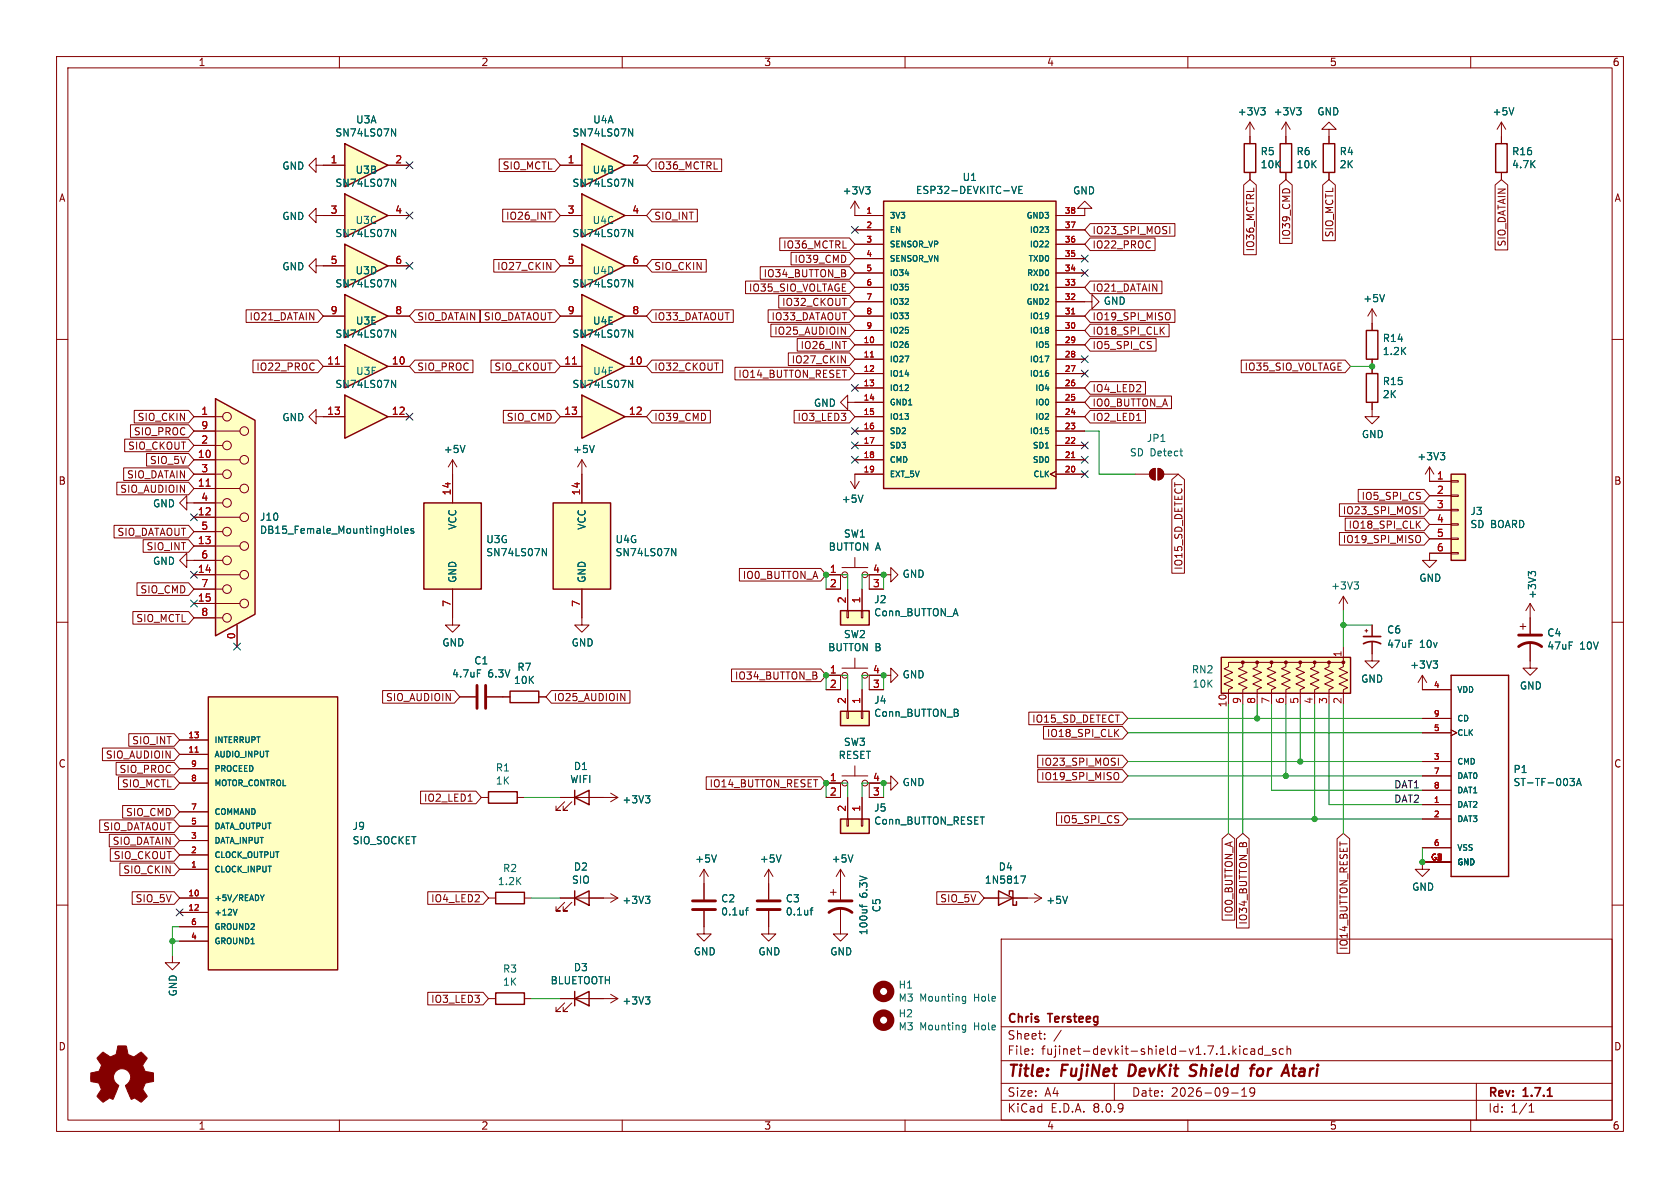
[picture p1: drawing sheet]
<svg xmlns="http://www.w3.org/2000/svg" width="297mm" height="210mm" viewBox="0 0 297 210" stroke-linecap="round" stroke-linejoin="round" font-family="sans-serif">
<defs><g id="words">
<g font-size="2.8" fill="#840000">
<text x="178" y="190.9">Title:</text>
<text x="187.7" y="190.9">FujiNet</text>
<text x="200.4" y="190.9">DevKit</text>
<text x="212" y="190.9">Shield</text>
<text x="223.6" y="190.9">for</text>
<text x="230.1" y="190.9">Atari</text>
</g>
<g font-size="2.1" fill="#840000">
<text x="178" y="184">Sheet:</text>
<text x="178" y="181.2">Chris</text>
<text x="185.5" y="181.2">Tersteeg</text>
<text x="178" y="186.7">File:</text>
<text x="184.1" y="186.7">fujinet-devkit-shield-v1.7.1.kicad_sch</text>
<text x="178" y="196.9">KiCad</text>
<text x="178" y="194.1">Size:</text>
<text x="184.7" y="194.1">A4</text>
<text x="185.7" y="196.9">E.D.A.</text>
<text x="193.3" y="196.9">8.0.9</text>
<text x="200" y="194.1">Date:</text>
<text x="207" y="194.1">2026-09-19</text>
<text x="263" y="194.3">Rev:</text>
<text x="263" y="196.9">Id:</text>
<text x="267.1" y="196.9">1/1</text>
<text x="269.4" y="194.3">1.7.1</text>
</g>
<g font-size="1.8" fill="#840000">
<text x="35" y="11.9">1</text>
<text x="85" y="11.9">2</text>
<text x="135" y="11.9">3</text>
<text x="185" y="11.9">4</text>
<text x="235" y="11.9">5</text>
<text x="285" y="11.9">6</text>
<text x="10.3" y="35.9">A</text>
<text x="88.8" y="30.2">SIO_MCTL</text>
<text x="115.6" y="30.2">IO36_MCTRL</text>
<text x="285.3" y="35.9">A</text>
<text x="89.4" y="39.1">IO26_INT</text>
<text x="115.6" y="39.1">SIO_INT</text>
<text x="193" y="41.6">IO23_SPI_MOSI</text>
<text x="87.8" y="47.9">IO27_CKIN</text>
<text x="115.6" y="47.9">SIO_CKIN</text>
<text x="138.3" y="44.1">IO36_MCTRL</text>
<text x="140.3" y="46.7">IO39_CMD</text>
<text x="193" y="44.1">IO22_PROC</text>
<text x="221.9" y="44.5" transform="rotate(-90 221.9 44.5)">IO36_MCTRL</text>
<text x="228.3" y="42.5" transform="rotate(-90 228.3 42.5)">IO39_CMD</text>
<text x="235.9" y="42.1" transform="rotate(-90 235.9 42.1)">SIO_MCTL</text>
<text x="266.4" y="43.7" transform="rotate(-90 266.4 43.7)">SIO_DATAIN</text>
<text x="132.3" y="51.8">IO35_SIO_VOLTAGE</text>
<text x="134.9" y="49.2">IO34_BUTTON_B</text>
<text x="193" y="51.8">IO21_DATAIN</text>
<text x="44" y="56.8">IO21_DATAIN</text>
<text x="73.7" y="56.8">SIO_DATAIN</text>
<text x="85.4" y="56.8">SIO_DATAOUT</text>
<text x="115.6" y="56.8">IO33_DATAOUT</text>
<text x="136.3" y="56.8">IO33_DATAOUT</text>
<text x="136.8" y="59.4">IO25_AUDIOIN</text>
<text x="138.2" y="54.3">IO32_CKOUT</text>
<text x="193" y="59.4">IO18_SPI_CLK</text>
<text x="193" y="56.8">IO19_SPI_MISO</text>
<text x="45.2" y="65.7">IO22_PROC</text>
<text x="73.7" y="65.7">SIO_PROC</text>
<text x="87.3" y="65.7">SIO_CKOUT</text>
<text x="115.6" y="65.7">IO32_CKOUT</text>
<text x="139.9" y="64.5">IO27_CKIN</text>
<text x="141.4" y="61.9">IO26_INT</text>
<text x="193" y="61.9">IO5_SPI_CS</text>
<text x="219.9" y="65.7">IO35_SIO_VOLTAGE</text>
<text x="130.4" y="67">IO14_BUTTON_RESET</text>
<text x="193" y="69.5">IO4_LED2</text>
<text x="23.6" y="77.2">SIO_PROC</text>
<text x="24.2" y="74.6">SIO_CKIN</text>
<text x="89.5" y="74.6">SIO_CMD</text>
<text x="115.6" y="74.6">IO39_CMD</text>
<text x="140.9" y="74.6">IO3_LED3</text>
<text x="193" y="72.1">IO0_BUTTON_A</text>
<text x="193" y="74.6">IO2_LED1</text>
<text x="22.5" y="79.7">SIO_CKOUT</text>
<text x="26.4" y="82.2">SIO_5V</text>
<text x="10.3" y="85.9">B</text>
<text x="21.1" y="87.3">SIO_AUDIOIN</text>
<text x="22.4" y="84.8">SIO_DATAIN</text>
<text x="240.6" y="88.6">IO5_SPI_CS</text>
<text x="285.3" y="85.9">B</text>
<text x="20.7" y="94.9">SIO_DATAOUT</text>
<text x="237.3" y="91.1">IO23_SPI_MOSI</text>
<text x="238.3" y="93.7">IO18_SPI_CLK</text>
<text x="25.8" y="97.5">SIO_INT</text>
<text x="209.2" y="100.8" transform="rotate(-90 209.2 100.8)">IO15_SD_DETECT</text>
<text x="237.3" y="96.2">IO19_SPI_MISO</text>
<text x="24.7" y="105.1">SIO_CMD</text>
<text x="131.2" y="102.6">IO0_BUTTON_A</text>
<text x="24" y="110.2">SIO_MCTL</text>
<text x="68.1" y="124.1">SIO_AUDIOIN</text>
<text x="97.8" y="124.1">IO25_AUDIOIN</text>
<text x="129.8" y="120.3">IO34_BUTTON_B</text>
<text x="23.3" y="131.8">SIO_INT</text>
<text x="182.4" y="128">IO15_SD_DETECT</text>
<text x="185" y="130.5">IO18_SPI_CLK</text>
<text x="10.3" y="135.9">C</text>
<text x="18.6" y="134.3">SIO_AUDIOIN</text>
<text x="21" y="136.8">SIO_PROC</text>
<text x="183.9" y="135.6">IO23_SPI_MOSI</text>
<text x="285.3" y="135.9">C</text>
<text x="21.4" y="139.4">SIO_MCTL</text>
<text x="74.8" y="141.9">IO2_LED1</text>
<text x="125.3" y="139.4">IO14_BUTTON_RESET</text>
<text x="183.9" y="138.1">IO19_SPI_MISO</text>
<text x="18.1" y="147">SIO_DATAOUT</text>
<text x="19.8" y="149.5">SIO_DATAIN</text>
<text x="22.2" y="144.5">SIO_CMD</text>
<text x="187.3" y="145.7">IO5_SPI_CS</text>
<text x="20" y="152.1">SIO_CKOUT</text>
<text x="21.7" y="154.6">SIO_CKIN</text>
<text x="23.9" y="159.7">SIO_5V</text>
<text x="76.1" y="159.7">IO4_LED2</text>
<text x="166.1" y="159.7">SIO_5V</text>
<text x="218.1" y="162.2" transform="rotate(-90 218.1 162.2)">IO0_BUTTON_A</text>
<text x="220.7" y="163.5" transform="rotate(-90 220.7 163.5)">IO34_BUTTON_B</text>
<text x="238.4" y="168" transform="rotate(-90 238.4 168)">IO14_BUTTON_RESET</text>
<text x="76.1" y="177.5">IO3_LED3</text>
<text x="10.3" y="185.9">D</text>
<text x="285.3" y="185.9">D</text>
<text x="35" y="199.9">1</text>
<text x="85" y="199.9">2</text>
<text x="135" y="199.9">3</text>
<text x="185" y="199.9">4</text>
<text x="235" y="199.9">5</text>
<text x="285" y="199.9">6</text>
</g>
<g font-size="1.8" fill="#006464">
<text x="62.9" y="22">U3A</text>
<text x="104.8" y="22">U4A</text>
<text x="218.7" y="20.6">+3V3</text>
<text x="225.1" y="20.6">+3V3</text>
<text x="232.8" y="20.6">GND</text>
<text x="263.8" y="20.6">+5V</text>
<text x="59.2" y="24.3">SN74LS07N</text>
<text x="101.1" y="24.3">SN74LS07N</text>
<text x="222.8" y="27.6">R5</text>
<text x="222.8" y="29.9">10K</text>
<text x="229.1" y="27.6">R6</text>
<text x="229.1" y="29.9">10K</text>
<text x="236.7" y="27.6">R4</text>
<text x="236.7" y="29.9">2K</text>
<text x="267.2" y="27.6">R16</text>
<text x="267.2" y="29.9">4.7K</text>
<text x="49.8" y="30.2">GND</text>
<text x="59.2" y="33.2">SN74LS07N</text>
<text x="62.8" y="30.9">U3B</text>
<text x="101.1" y="33.2">SN74LS07N</text>
<text x="104.7" y="30.9">U4B</text>
<text x="148.9" y="34.6">+3V3</text>
<text x="161.8" y="34.5">ESP32-DEVKITC-VE</text>
<text x="170.1" y="32.2">U1</text>
<text x="189.6" y="34.6">GND</text>
<text x="49.8" y="39.1">GND</text>
<text x="62.8" y="39.8">U3C</text>
<text x="104.7" y="39.8">U4C</text>
<text x="49.8" y="48">GND</text>
<text x="59.2" y="42.1">SN74LS07N</text>
<text x="101.1" y="42.1">SN74LS07N</text>
<text x="59.2" y="51">SN74LS07N</text>
<text x="62.8" y="48.7">U3D</text>
<text x="101.1" y="51">SN74LS07N</text>
<text x="104.7" y="48.7">U4D</text>
<text x="240.9" y="53.6">+5V</text>
<text x="59.2" y="59.9">SN74LS07N</text>
<text x="62.8" y="57.6">U3E</text>
<text x="101.1" y="59.9">SN74LS07N</text>
<text x="104.7" y="57.6">U4E</text>
<text x="195" y="54.1">GND</text>
<text x="244.4" y="60.7">R14</text>
<text x="244.4" y="63">1.2K</text>
<text x="59.2" y="68.8">SN74LS07N</text>
<text x="62.9" y="66.5">U3F</text>
<text x="101.1" y="68.8">SN74LS07N</text>
<text x="104.8" y="66.5">U4F</text>
<text x="244.4" y="70.6">2K</text>
<text x="244.4" y="68.3">R15</text>
<text x="49.8" y="74.7">GND</text>
<text x="143.8" y="72.1">GND</text>
<text x="240.7" y="77.6">GND</text>
<text x="78.4" y="80.3">+5V</text>
<text x="101.2" y="80.3">+5V</text>
<text x="199.7" y="80.9">SD Detect</text>
<text x="202.6" y="78.3">JP1</text>
<text x="250.5" y="81.6">+3V3</text>
<text x="27" y="89.9">GND</text>
<text x="148.7" y="89.1">+5V</text>
<text x="45.9" y="92.3">J10</text>
<text x="45.9" y="94.6">DB15_Female_MountingHoles</text>
<text x="80.9" y="93.7" transform="rotate(-90 80.9 93.7)">VCC</text>
<text x="103.7" y="93.7" transform="rotate(-90 103.7 93.7)">VCC</text>
<text x="149.1" y="95.2">SW1</text>
<text x="259.9" y="91.2">J3</text>
<text x="259.9" y="93.5">SD BOARD</text>
<text x="27" y="100.1">GND</text>
<text x="85.9" y="98.5">SN74LS07N</text>
<text x="85.9" y="96.2">U3G</text>
<text x="108.7" y="98.5">SN74LS07N</text>
<text x="108.7" y="96.2">U4G</text>
<text x="146.4" y="97.5">BUTTON A</text>
<text x="80.9" y="103.1" transform="rotate(-90 80.9 103.1)">GND</text>
<text x="103.7" y="103.1" transform="rotate(-90 103.7 103.1)">GND</text>
<text x="154.4" y="106.8">J2</text>
<text x="159.5" y="102.3">GND</text>
<text x="235.2" y="104.4">+3V3</text>
<text x="250.8" y="103">GND</text>
<text x="271.8" y="106" transform="rotate(-90 271.8 106)">+3V3</text>
<text x="149.1" y="113">SW2</text>
<text x="154.4" y="109.1">Conn_BUTTON_A</text>
<text x="245.1" y="112.2">C6</text>
<text x="273.4" y="112.7">C4</text>
<text x="78.1" y="114.5">GND</text>
<text x="79.8" y="120">4.7uF</text>
<text x="83.7" y="117.7">C1</text>
<text x="86.2" y="120">6.3V</text>
<text x="91.4" y="118.8">R7</text>
<text x="101" y="114.5">GND</text>
<text x="146.3" y="115.3">BUTTON B</text>
<text x="210.6" y="119.2">RN2</text>
<text x="245.1" y="114.7">47uF</text>
<text x="249.2" y="118.4">+3V3</text>
<text x="250.9" y="114.7">10v</text>
<text x="273.4" y="115">47uF</text>
<text x="279.3" y="115">10V</text>
<text x="90.8" y="121.1">10K</text>
<text x="154.4" y="124.6">J4</text>
<text x="159.5" y="120.1">GND</text>
<text x="210.7" y="121.8">10K</text>
<text x="240.5" y="120.9">GND</text>
<text x="268.6" y="122.1">GND</text>
<text x="154.4" y="126.9">Conn_BUTTON_B</text>
<text x="87.6" y="136.6">R1</text>
<text x="101.4" y="136.3">D1</text>
<text x="148.2" y="134.4">RESET</text>
<text x="149.1" y="132.1">SW3</text>
<text x="267.5" y="136.9">P1</text>
<text x="87.6" y="138.9">1K</text>
<text x="100.7" y="138.6">WIFI</text>
<text x="109.9" y="142.2">+3V3</text>
<text x="154.4" y="143.7">J5</text>
<text x="159.5" y="139.2">GND</text>
<text x="267.5" y="139.2">ST-TF-003A</text>
<text x="62.2" y="146.9">J9</text>
<text x="62.2" y="149.5">SIO_SOCKET</text>
<text x="154.4" y="146">Conn_BUTTON_RESET</text>
<text x="88.8" y="154.4">R2</text>
<text x="101.4" y="154.1">D2</text>
<text x="122.8" y="152.7">+5V</text>
<text x="134.2" y="152.7">+5V</text>
<text x="146.9" y="152.7">+5V</text>
<text x="176.5" y="154.1">D4</text>
<text x="87.9" y="156.7">1.2K</text>
<text x="101" y="156.4">SIO</text>
<text x="109.9" y="160">+3V3</text>
<text x="127.4" y="159.7">C2</text>
<text x="138.8" y="159.7">C3</text>
<text x="153.5" y="158.7" transform="rotate(-90 153.5 158.7)">6.3V</text>
<text x="155.9" y="161.4" transform="rotate(-90 155.9 161.4)">C5</text>
<text x="174" y="156.4">1N5817</text>
<text x="184.9" y="160">+5V</text>
<text x="249.6" y="157.7">GND</text>
<text x="127.4" y="162">0.1uf</text>
<text x="138.8" y="162">0.1uf</text>
<text x="153.5" y="165.4" transform="rotate(-90 153.5 165.4)">100uf</text>
<text x="88.8" y="172.1">R3</text>
<text x="101.4" y="171.9">D3</text>
<text x="122.6" y="169.1">GND</text>
<text x="134" y="169.1">GND</text>
<text x="146.7" y="169.1">GND</text>
<text x="31.5" y="176.2" transform="rotate(-90 31.5 176.2)">GND</text>
<text x="88.8" y="174.4">1K</text>
<text x="97.2" y="174.2">BLUETOOTH</text>
<text x="109.9" y="177.8">+3V3</text>
<text x="158.8" y="177.3">M3</text>
<text x="158.8" y="175">H1</text>
<text x="162.6" y="177.3">Mounting</text>
<text x="172.3" y="177.3">Hole</text>
<text x="158.8" y="182.3">M3</text>
<text x="158.8" y="180">H2</text>
<text x="162.6" y="182.3">Mounting</text>
<text x="172.3" y="182.3">Hole</text>
</g>
<g font-size="1.8" fill="#a90000">
<text x="58.3" y="29">1</text>
<text x="69.8" y="29">2</text>
<text x="100.3" y="29">1</text>
<text x="111.7" y="29">2</text>
<text x="58.3" y="37.8">3</text>
<text x="69.8" y="37.8">4</text>
<text x="100.3" y="37.8">3</text>
<text x="111.7" y="37.8">4</text>
<text x="58.3" y="46.7">5</text>
<text x="69.8" y="46.7">6</text>
<text x="100.3" y="46.7">5</text>
<text x="111.7" y="46.7">6</text>
<text x="58.3" y="55.6">9</text>
<text x="69.8" y="55.6">8</text>
<text x="100.3" y="55.6">9</text>
<text x="111.7" y="55.6">8</text>
<text x="57.7" y="64.5">11</text>
<text x="69.2" y="64.5">10</text>
<text x="99.7" y="64.5">11</text>
<text x="111.1" y="64.5">10</text>
<text x="35.5" y="73.4">1</text>
<text x="35.5" y="75.9">9</text>
<text x="57.7" y="73.4">13</text>
<text x="69.2" y="73.4">12</text>
<text x="99.7" y="73.4">13</text>
<text x="111.1" y="73.4">12</text>
<text x="34.9" y="81">10</text>
<text x="35.5" y="78.5">2</text>
<text x="35.5" y="83.6">3</text>
<text x="34.9" y="86.1">11</text>
<text x="35.5" y="88.6">4</text>
<text x="79.8" y="87.7" transform="rotate(-90 79.8 87.7)">14</text>
<text x="102.6" y="87.7" transform="rotate(-90 102.6 87.7)">14</text>
<text x="253.9" y="84.8">1</text>
<text x="253.9" y="87.4">2</text>
<text x="253.9" y="89.9">3</text>
<text x="34.9" y="91.2">12</text>
<text x="35.5" y="93.7">5</text>
<text x="253.9" y="92.5">4</text>
<text x="253.9" y="95">5</text>
<text x="34.9" y="96.3">13</text>
<text x="34.9" y="101.3">14</text>
<text x="35.5" y="98.8">6</text>
<text x="146.6" y="101.3">1</text>
<text x="154.2" y="101.3">4</text>
<text x="253.9" y="97.5">6</text>
<text x="34.9" y="106.4">15</text>
<text x="35.5" y="103.9">7</text>
<text x="79.8" y="107.4" transform="rotate(-90 79.8 107.4)">7</text>
<text x="102.6" y="107.4" transform="rotate(-90 102.6 107.4)">7</text>
<text x="146.6" y="103.9">2</text>
<text x="149.6" y="106.8" transform="rotate(-90 149.6 106.8)">2</text>
<text x="152.1" y="106.8" transform="rotate(-90 152.1 106.8)">1</text>
<text x="154.2" y="103.9">3</text>
<text x="35.5" y="109">8</text>
<text x="41.7" y="113.1" transform="rotate(-90 41.7 113.1)">0</text>
<text x="146.6" y="119.1">1</text>
<text x="154.2" y="119.1">4</text>
<text x="237.2" y="116.3" transform="rotate(-90 237.2 116.3)">1</text>
<text x="146.6" y="121.7">2</text>
<text x="149.6" y="124.5" transform="rotate(-90 149.6 124.5)">2</text>
<text x="152.1" y="124.5" transform="rotate(-90 152.1 124.5)">1</text>
<text x="154.2" y="121.7">3</text>
<text x="216.9" y="125.1" transform="rotate(-90 216.9 125.1)">10</text>
<text x="219.5" y="124.5" transform="rotate(-90 219.5 124.5)">9</text>
<text x="222" y="124.5" transform="rotate(-90 222 124.5)">8</text>
<text x="224.5" y="124.5" transform="rotate(-90 224.5 124.5)">7</text>
<text x="227.1" y="124.5" transform="rotate(-90 227.1 124.5)">6</text>
<text x="229.6" y="124.5" transform="rotate(-90 229.6 124.5)">5</text>
<text x="232.2" y="124.5" transform="rotate(-90 232.2 124.5)">4</text>
<text x="234.7" y="124.5" transform="rotate(-90 234.7 124.5)">3</text>
<text x="237.2" y="124.5" transform="rotate(-90 237.2 124.5)">2</text>
<text x="146.6" y="138.2">1</text>
<text x="146.6" y="140.7">2</text>
<text x="149.6" y="143.6" transform="rotate(-90 149.6 143.6)">2</text>
<text x="152.1" y="143.6" transform="rotate(-90 152.1 143.6)">1</text>
<text x="154.2" y="140.7">3</text>
<text x="154.2" y="138.2">4</text>
</g>
<g font-size="1.8" fill="#0f0f0f">
<text x="246.4" y="142">DAT2</text>
<text x="246.4" y="139.4">DAT1</text>
</g>
<g font-size="1.4" fill="#a90000">
<text x="153.1" y="37.8">1</text>
<text x="153.1" y="40.4">2</text>
<text x="188.1" y="40.4">37</text>
<text x="188.1" y="37.8">38</text>
<text x="153.1" y="42.9">3</text>
<text x="153.1" y="45.5">4</text>
<text x="188.1" y="45.5">35</text>
<text x="188.1" y="42.9">36</text>
<text x="153.1" y="48">5</text>
<text x="153.1" y="50.5">6</text>
<text x="153.1" y="53.1">7</text>
<text x="188.1" y="53.1">32</text>
<text x="188.1" y="50.5">33</text>
<text x="188.1" y="48">34</text>
<text x="153.1" y="55.6">8</text>
<text x="153.1" y="58.2">9</text>
<text x="188.1" y="58.2">30</text>
<text x="188.1" y="55.6">31</text>
<text x="152.6" y="60.7">10</text>
<text x="152.6" y="63.2">11</text>
<text x="152.6" y="65.8">12</text>
<text x="188.1" y="65.8">27</text>
<text x="188.1" y="63.2">28</text>
<text x="188.1" y="60.7">29</text>
<text x="152.6" y="68.3">13</text>
<text x="152.6" y="70.9">14</text>
<text x="188.1" y="70.9">25</text>
<text x="188.1" y="68.3">26</text>
<text x="152.6" y="73.4">15</text>
<text x="152.6" y="75.9">16</text>
<text x="188.1" y="75.9">23</text>
<text x="188.1" y="73.4">24</text>
<text x="152.6" y="78.5">17</text>
<text x="152.6" y="81">18</text>
<text x="152.6" y="83.6">19</text>
<text x="188.1" y="83.6">20</text>
<text x="188.1" y="81">21</text>
<text x="188.1" y="78.5">22</text>
<text x="253.4" y="121.7">4</text>
<text x="33.2" y="130.6">13</text>
<text x="253.4" y="129.3">5</text>
<text x="253.4" y="126.7">9</text>
<text x="33.2" y="133.1">11</text>
<text x="33.7" y="135.6">9</text>
<text x="253.4" y="134.4">3</text>
<text x="253.4" y="136.9">7</text>
<text x="33.7" y="143.3">7</text>
<text x="33.7" y="138.2">8</text>
<text x="253.4" y="142">1</text>
<text x="253.4" y="139.4">8</text>
<text x="33.7" y="148.3">3</text>
<text x="33.7" y="145.8">5</text>
<text x="253.4" y="144.5">2</text>
<text x="253.4" y="149.6">6</text>
<text x="33.7" y="153.4">1</text>
<text x="33.7" y="150.9">2</text>
<text x="252.9" y="152.1">G1</text>
<text x="254" y="152.1">2</text>
<text x="33.2" y="158.5">10</text>
<text x="33.2" y="161">12</text>
<text x="33.7" y="166.1">4</text>
<text x="33.7" y="163.6">6</text>
</g>
<g font-size="1.4" fill="#006464">
<text x="157.2" y="38.8">3V3</text>
<text x="157.2" y="41.4">EN</text>
<text x="181.4" y="38.8">GND3</text>
<text x="181.9" y="41.4">IO23</text>
<text x="157.2" y="43.9">SENSOR_VP</text>
<text x="157.2" y="46.5">SENSOR_VN</text>
<text x="181.7" y="46.5">TXD0</text>
<text x="181.9" y="43.9">IO22</text>
<text x="157.2" y="49">IO34</text>
<text x="157.2" y="51.5">IO35</text>
<text x="181.5" y="49">RXD0</text>
<text x="181.9" y="51.5">IO21</text>
<text x="157.2" y="54.1">IO32</text>
<text x="157.2" y="56.6">IO33</text>
<text x="157.2" y="59.2">IO25</text>
<text x="181.4" y="54.1">GND2</text>
<text x="181.9" y="59.2">IO18</text>
<text x="181.9" y="56.6">IO19</text>
<text x="157.2" y="61.7">IO26</text>
<text x="157.2" y="64.2">IO27</text>
<text x="181.9" y="64.2">IO17</text>
<text x="182.9" y="61.7">IO5</text>
<text x="157.2" y="66.8">IO14</text>
<text x="157.2" y="69.3">IO12</text>
<text x="157.2" y="71.9">GND1</text>
<text x="181.9" y="66.8">IO16</text>
<text x="182.9" y="71.9">IO0</text>
<text x="182.9" y="69.3">IO4</text>
<text x="157.2" y="74.4">IO13</text>
<text x="157.2" y="76.9">SD2</text>
<text x="181.9" y="76.9">IO15</text>
<text x="182.9" y="74.4">IO2</text>
<text x="157.2" y="79.5">SD3</text>
<text x="157.2" y="82">CMD</text>
<text x="182.5" y="82">SD0</text>
<text x="182.5" y="79.5">SD1</text>
<text x="157.2" y="84.6">EXT_5V</text>
<text x="182.6" y="84.6">CLK</text>
<text x="257.6" y="122.7">VDD</text>
<text x="37.8" y="131.5">INTERRUPT</text>
<text x="257.6" y="130.3">CLK</text>
<text x="257.6" y="127.7">CD</text>
<text x="37.8" y="134.1">AUDIO_INPUT</text>
<text x="37.8" y="136.6">PROCEED</text>
<text x="257.6" y="135.4">CMD</text>
<text x="257.6" y="137.9">DAT0</text>
<text x="37.8" y="139.2">MOTOR_CONTROL</text>
<text x="257.6" y="143">DAT2</text>
<text x="257.6" y="140.4">DAT1</text>
<text x="37.8" y="149.3">DATA_INPUT</text>
<text x="37.8" y="146.8">DATA_OUTPUT</text>
<text x="37.8" y="144.2">COMMAND</text>
<text x="257.6" y="145.5">DAT3</text>
<text x="37.8" y="154.4">CLOCK_INPUT</text>
<text x="37.8" y="151.9">CLOCK_OUTPUT</text>
<text x="257.6" y="150.6">VSS</text>
<text x="257.6" y="153.1">GND</text>
<text x="37.8" y="159.5">+5V/READY</text>
<text x="37.8" y="167.1">GROUND1</text>
<text x="37.8" y="164.6">GROUND2</text>
<text x="37.8" y="162">+12V</text>
</g>
</g></defs>
<g fill="none" stroke="#840000" stroke-width=".18">
<path d="M10 10h277v190h-277zM12 12h273v186h-273zM60 10v2M110 10v2M160 10v2M210 10v2M260 10v2M10 60h2M285 60h2M10 110h2M285 110h2M10 160h2"/>
<path d="M177 166h108v32h-108zM285 160h2M60 198v2M110 198v2M160 198v2M177 194.5h108M177 191.5h108M177 187.5h108M177 181.5h108M182.5 186.3v.1M182.5 185.5v.1M184.7 183.6v.1"/>
<path d="M184.7 182.8v.1M187.6 182.1l-1.3 2M197 191.5v3M210 198v2M217.7 193.2h1.2M219.2 184.9v.1M219.2 185.4v1M219.5 193.8h.9M219.5 192.7l.5-.4v1.5M220.5 185.5l-.4-.1-.3 .3v.4l.2 .2h.5M221.2 185.5h.5l.1 .9M221.8 185.8h-.5a.29 .29 0 0 0-.2 .3 .29 .29 0 0 0 .2 .3l.5-.1"/>
<path d="M221.8 192.9l-.3 .3h-.3l-.2-.3 .1-.5 .4-.1 .2 .1a.99 .99 0 0 1-.3 1.4h-.3M223.2 185.5l-.5-.1-.2 .3v.4l.1 .2h.6M223.2 184.9v1.5M223.5 186.5h1.2M225.5 185.5l-.3-.1-.2 .2v.2l.5 .2v.3h-.5M226.9 185.5l-.4-.1-.3 .3v.4l.1 .2h.6M227.5 185.5l.2-.1 .4 .1 .1 .9M227.5 184.9v1.5M260 198v2M261 191.5v6.5M270.3 196.6h.9M270.3 195.5l.4-.4v1.5"/>
</g>
<path d="M273.6 193.8h.8" fill="none" stroke="#840000" stroke-width=".3"/>
<path d="M199.7 188.2l-.2 2h.5M211.3 190a.85 .85 0 0 1-1 .1M211.4 188.2l-.7 .1a.46 .46 0 0 0-.3 .5 .46 .46 0 0 0 .4 .4l.5 .2M221 188.9h.8M221.8 188.2l-.4 .1M223 188.9a.62 .62 0 0 0-.7 .4v.7a.52 .52 0 0 0 .7 .1M228.4 188.9h.8M228.8 188.2l-.2 1.7v.2l.4 .1" fill="none" stroke="#840000" stroke-width=".4"/>
<path d="M61 69.9l7.6 3.8-7.6 3.8z" fill="#ffffc2"/>
<path d="M61 69.9l7.6 3.8-7.6 3.8z" fill="none" stroke="#840000" stroke-width=".25"/>
<path d="M57.1 73.7h3.9M68.6 73.7h3.8" fill="none" stroke="#840000" stroke-width=".18"/>
<path d="M69.2 67.2l.7 1.3v-1.3" fill="none" stroke="#006464" stroke-width=".18"/>
<path d="M61 43.2l7.6 3.8-7.6 3.8z" fill="#ffffc2"/>
<path d="M61 43.2l7.6 3.8-7.6 3.8z" fill="none" stroke="#840000" stroke-width=".25"/>
<path d="M55.9 47v-1.3l-1.3 1.3 1.3 1.3v-1.3h5.1M68.6 47h3.8" fill="none" stroke="#840000" stroke-width=".18"/>
<path d="M69.2 40.6l.7 1.2v-1.2" fill="none" stroke="#006464" stroke-width=".18"/>
<path d="M61 25.4l7.6 3.8-7.6 3.8z" fill="#ffffc2"/>
<path d="M61 25.4l7.6 3.8-7.6 3.8z" fill="none" stroke="#840000" stroke-width=".25"/>
<path d="M57.1 29.2h3.9M68.6 29.2h3.8" fill="none" stroke="#840000" stroke-width=".18"/>
<path d="M69.2 22.8l.7 1.2v-1.2" fill="none" stroke="#006464" stroke-width=".18"/>
<path d="M61 34.3l7.6 3.8-7.6 3.8z" fill="#ffffc2"/>
<path d="M61 34.3l7.6 3.8-7.6 3.8z" fill="none" stroke="#840000" stroke-width=".25"/>
<path d="M55.9 29.2v-1.3l-1.3 1.3 1.3 1.3v-1.3h1.2M55.9 38.1v-1.3l-1.3 1.3 1.3 1.3v-1.3h5.1M68.6 38.1h3.8M156.2 101.6h1.3v-1.3l1.2 1.3-1.2 1.3v-1.3M156.2 119.4h1.3v-1.3l1.2 1.3-1.2 1.3v-1.3M124.5 153.7l-.8 1.2M124.5 153.7v5.3M124.5 153.7l.7 1.2M135.9 156.2v2.8M124.5 161v4.1h1.2l-1.2 1.3-1.3-1.3h1.3M135.9 161v4.1h1.3l-1.3 1.3-1.3-1.3h1.3" fill="none" stroke="#840000" stroke-width=".18"/>
<path d="M69.2 31.7l.7 1.2v-1.2M126.7 151.1l-.5 1.3M131.8 160.9h.5M132.3 160.5l-.3 .2v1M143.2 160.9h.5M143.7 160.5l-.3 .2v1" fill="none" stroke="#006464" stroke-width=".18"/>
<path d="M122.4 159.3h4.1M133.9 159.3h4M122.4 160.8h4.1M133.9 160.8h4" fill="none" stroke="#840000" stroke-width=".51"/>
<path d="M148.6 108h5.1v2.5h-5.1z" fill="#ffffc2"/>
<path d="M149.7 108h.3v1.2h-.3zM149.9 104.1v3.9M152.3 108h.2v1.2h-.2zM152.4 104.1v3.9" fill="none" stroke="#840000" stroke-width=".18"/>
<path d="M148.6 108h5.1v2.5h-5.1z" fill="none" stroke="#840000" stroke-width=".25"/>
<path d="M102.9 52.1l7.6 3.8-7.6 3.8z" fill="#ffffc2"/>
<path d="M102.9 52.1l7.6 3.8-7.6 3.8z" fill="none" stroke="#840000" stroke-width=".25"/>
<path d="M99.1 55.9h3.8M110.5 55.9h3.8M33 88.9v-1.3l-1.3 1.3 1.3 1.3v-1.3h1.3M80 81.3l-.8 1.3M80 81.3v2.5M80 81.3l.8 1.3" fill="none" stroke="#840000" stroke-width=".18"/>
<path d="M111.1 49.4l.8 1.3v-1.3M82.2 78.7l-.4 1.3" fill="none" stroke="#006464" stroke-width=".18"/>
<path d="M61 52.1l7.6 3.8-7.6 3.8z" fill="#ffffc2"/>
<path d="M61 52.1l7.6 3.8-7.6 3.8z" fill="none" stroke="#840000" stroke-width=".25"/>
<g fill="none" stroke="#840000" stroke-width=".18">
<path d="M57.1 55.9h3.9M68.6 55.9h3.8M102.9 81.3l-.8 1.3M102.9 81.3v2.5M102.9 81.3l.7 1.3M146 119.4h2.6M148.8 119.4h-.2v2.5h-2.6M148.8 118.1h4.6M151.1 116.3v1.8M153.4 119.4h.3v2.5h2.5M153.7 119.4h2.5"/>
<circle cx="149.4" cy="119.4" r=".51"/>
<circle cx="152.9" cy="119.4" r=".51"/>
</g>
<path d="M69.2 49.4l.7 1.3v-1.3M105.1 78.7l-.5 1.3" fill="none" stroke="#006464" stroke-width=".18"/>
<path d="M61 61l7.6 3.8-7.6 3.8z" fill="#ffffc2"/>
<path d="M61 61l7.6 3.8-7.6 3.8z" fill="none" stroke="#840000" stroke-width=".25"/>
<path d="M57.1 64.8h3.9M68.6 64.8h3.8M135.9 153.7l-.8 1.2M135.9 153.7v2.5M135.9 153.7l.8 1.2" fill="none" stroke="#840000" stroke-width=".18"/>
<path d="M59.3 64.4h.7" fill="none" stroke="#a90000" stroke-width=".18"/>
<path d="M69.2 58.3l.7 1.3v-1.3M138.1 151.1l-.4 1.3" fill="none" stroke="#006464" stroke-width=".18"/>
<path d="M102.9 69.9l7.6 3.8-7.6 3.8z" fill="#ffffc2"/>
<path d="M102.9 69.9l7.6 3.8-7.6 3.8z" fill="none" stroke="#840000" stroke-width=".25"/>
<g fill="none" stroke="#840000" stroke-width=".18">
<path d="M55.9 73.7v-1.3l-1.3 1.3 1.3 1.2v-1.2h1.2M99.1 73.7h3.8M110.5 73.7h3.8M146 138.4h2.6M148.8 138.4h-.2v2.6h-2.6M148.8 137.2h4.6M151.1 135.4v1.8M153.4 138.4h.3v2.6h2.5M153.7 138.4h2.5"/>
<circle cx="149.4" cy="138.4" r=".51"/>
<circle cx="152.9" cy="138.4" r=".51"/>
</g>
<path d="M111.1 67.2l.8 1.3v-1.3" fill="none" stroke="#006464" stroke-width=".18"/>
<path d="M148.6 125.7h5.1v2.6h-5.1z" fill="#ffffc2"/>
<path d="M149.7 125.7h.3v1.3h-.3zM149.9 121.9v3.8M152.3 125.7h.2v1.3h-.2zM152.4 121.9v3.8" fill="none" stroke="#840000" stroke-width=".18"/>
<path d="M148.6 125.7h5.1v2.6h-5.1z" fill="none" stroke="#840000" stroke-width=".25"/>
<path d="M38.1 70.5l7 3.8v34.3l-7 3.8z" fill="#ffffc2"/>
<g fill="none" stroke="#840000" stroke-width=".18">
<path d="M34.3 78.7h5.1M34.3 76.2h8.1M34.3 73.7h5.1M33 99.1v-1.3l-1.3 1.3 1.3 1.2v-1.2h6.4M34.3 96.5h8.1M34.3 94h5.1M34.3 91.4h8.1M34.3 88.9h5.1M34.3 86.4h8.1M34.3 83.8h5.1M34.3 81.3h8.1M34.3 109.2h5.1"/>
<path d="M34.3 106.7h8.1M34.3 104.1h5.1M34.3 101.6h8.1M41.9 110.5v3.8"/>
<circle cx="40.1" cy="73.7" r=".76"/>
<circle cx="40.1" cy="78.7" r=".76"/>
<circle cx="43.2" cy="76.2" r=".76"/>
<circle cx="40.1" cy="88.9" r=".76"/>
<circle cx="40.1" cy="83.8" r=".76"/>
<circle cx="40.1" cy="99.1" r=".76"/>
<circle cx="40.1" cy="94" r=".76"/>
<circle cx="43.2" cy="96.5" r=".76"/>
<circle cx="43.2" cy="86.4" r=".76"/>
<circle cx="43.2" cy="81.3" r=".76"/>
<circle cx="43.2" cy="91.4" r=".76"/>
<circle cx="40.1" cy="109.2" r=".76"/>
<circle cx="40.1" cy="104.1" r=".76"/>
<circle cx="43.2" cy="101.6" r=".76"/>
<circle cx="43.2" cy="106.7" r=".76"/>
</g>
<path d="M38.1 70.5l7 3.8v34.3l-7 3.8z" fill="none" stroke="#840000" stroke-width=".25"/>
<path d="M36.4 85.9h.8" fill="none" stroke="#a90000" stroke-width=".18"/>
<path d="M70.9 93v1.1l.2 .2M71.5 93.9l.6-.2v-.2l-.4-.1-.2 .2 .1 .6h.5M73.1 93.5l-.3-.1-.2 .2 .1 .2 .4 .1v.3h-.5" fill="none" stroke="#006464" stroke-width=".18"/>
<path d="M102.9 25.4l7.6 3.8-7.6 3.8z" fill="#ffffc2"/>
<path d="M102.9 25.4l7.6 3.8-7.6 3.8z" fill="none" stroke="#840000" stroke-width=".25"/>
<path d="M99.1 29.2h3.8M110.5 29.2h3.8" fill="none" stroke="#840000" stroke-width=".18"/>
<path d="M111.1 22.8l.8 1.2v-1.2" fill="none" stroke="#006464" stroke-width=".18"/>
<path d="M102.9 61l7.6 3.8-7.6 3.8z" fill="#ffffc2"/>
<path d="M102.9 61l7.6 3.8-7.6 3.8z" fill="none" stroke="#840000" stroke-width=".25"/>
<path d="M99.1 64.8h3.8M110.5 64.8h3.8M268.7 110.7h1M269.2 110.2v1.1M270.5 109.2v2.8M270.5 113.5v3.3" fill="none" stroke="#840000" stroke-width=".18"/>
<path d="M101.2 64.4h.7" fill="none" stroke="#a90000" stroke-width=".18"/>
<path d="M111.1 58.3l.8 1.3v-1.3" fill="none" stroke="#006464" stroke-width=".18"/>
<path d="M268.5 114.3a3.3 3.3 0 0 1 4 0M268.5 112.3h4" fill="none" stroke="#840000" stroke-width=".51"/>
<path d="M102.9 43.2l7.6 3.8-7.6 3.8z" fill="#ffffc2"/>
<path d="M102.9 43.2l7.6 3.8-7.6 3.8z" fill="none" stroke="#840000" stroke-width=".25"/>
<path d="M99.1 47h3.8M110.5 47h3.8" fill="none" stroke="#840000" stroke-width=".18"/>
<path d="M111.1 40.6l.8 1.2v-1.2" fill="none" stroke="#006464" stroke-width=".18"/>
<path d="M36.8 123.2h22.9v48.3h-22.9z" fill="#ffffc2"/>
<path d="M36.8 123.2h22.9v48.3h-22.9z" fill="none" stroke="#840000" stroke-width=".25"/>
<g fill="none" stroke="#840000" stroke-width=".18">
<path d="M151.1 35.6l-.7 1.2M151.1 35.6v2.5M151.1 35.6l.8 1.2M31.7 133.4h5.1M31.7 130.8h5.1M31.7 138.4h5.1M31.7 135.9h5.1M31.7 153.7h5.1M31.7 158.8h5.1M31.7 151.1h5.1M31.7 148.6h5.1M31.7 146.1h5.1"/>
<path d="M31.7 143.5h5.1M31.7 166.4h5.1M31.7 163.8h5.1M31.7 161.3h5.1"/>
</g>
<path d="M153 33h.8l-.4 .5M153.6 33.5l.2 .2v.3l-.2 .3M46 158.2l.4 .5M46.4 158.7v.5M46.7 158.2l-.3 .5M41.9 160.7l-.3 1.1" fill="none" stroke="#006464" stroke-width=".18"/>
<path d="M34.5 133h.6" fill="none" stroke="#a90000" stroke-width=".18"/>
<path d="M102.9 34.3l7.6 3.8-7.6 3.8z" fill="#ffffc2"/>
<path d="M102.9 34.3l7.6 3.8-7.6 3.8zM87.6 157.7h5.1v2.1h-5.1zM87.6 175.5h5.1v2h-5.1z" fill="none" stroke="#840000" stroke-width=".25"/>
<path d="M99.1 38.1h3.8M110.5 38.1h3.8M149.9 71.1v-1.2l-1.3 1.2 1.3 1.3v-1.3h1.2M150.4 85.1l.7 1.3M151.1 83.8v2.6M151.9 85.1l-.8 1.3M80 109.2v1.3h1.3l-1.3 1.3-1.3-1.3h1.3M86.4 158.8h1.2M92.7 158.8h1.3M30.5 168.9v1.3h1.2l-1.2 1.3-1.3-1.3h1.3M86.4 176.5h1.2M92.7 176.5h1.3" fill="none" stroke="#840000" stroke-width=".18"/>
<path d="M111.1 31.7l.8 1.2v-1.2M152.6 87.5l-.5 1.3" fill="none" stroke="#006464" stroke-width=".18"/>
<path d="M17.9 186.2l.3-.2 .9 .6a.62 .62 0 0 0 1 0l.2-.1a1.62 1.62 0 0 0 .5-1.4l.1-.2h1.4l.2 .8a.74 .74 0 0 0 .7 .9l.5 .2 1.3-.8 1 1-.4 .7a.75 .75 0 0 0-.1 1.2l.2 .5 1.4 .3 .1 1.5-1.5 .2v.2a1.23 1.23 0 0 0-.3 1.2l.6 1-.1 .1-1 .9-.8-.5a.54 .54 0 0 0-.8 0l-1.1-2.3a2.33 2.33 0 0 0 .9-2 1.54 1.54 0 0 0-2.5-.7 1.54 1.54 0 0 0 .4 2.6l-1.1 2.4a.69 .69 0 0 0-1.1 .2l-.6 .3-1.1-1 .8-1.2-.2-.6a.71 .71 0 0 0-.9-.7l-.7-.2v-1.4l.4-.1a1.11 1.11 0 0 0 1.2-.7 .72 .72 0 0 0-.2-1.2l-.4-.7z" fill="#840000" stroke="#840000" stroke-width=".18"/>
<path d="M74.9 88.9h10.2v15.2h-10.2z" fill="#ffffc2"/>
<path d="M74.9 88.9h10.2v15.2h-10.2z" fill="none" stroke="#840000" stroke-width=".25"/>
<path d="M80 83.8v5.1M80 104.1v5.1M102.9 109.2v1.3h1.2l-1.2 1.3-1.3-1.3h1.3" fill="none" stroke="#840000" stroke-width=".18"/>
<path d="M95.9 97l.7 1.2v-1.2" fill="none" stroke="#006464" stroke-width=".18"/>
<path d="M97.8 88.9h10.1v15.2h-10.1z" fill="#ffffc2"/>
<path d="M97.8 88.9h10.1v15.2h-10.1zM86.4 140h5v2h-5zM90.2 122.2h5v2h-5zM101.6 139.7v2.5M101.6 158.8l2.5-1.3v2.5zM101.6 141l2.5-1.3v2.5zM101.6 157.5v2.5M101.6 176.5l2.5-1.2v2.5zM101.6 175.3v2.5" fill="none" stroke="#840000" stroke-width=".25"/>
<g fill="none" stroke="#840000" stroke-width=".18">
<path d="M102.9 83.8v5.1M151.1 98.6v1.7M102.9 104.1v5.1M146 101.6h2.6M148.8 101.6h-.2v2.5h-2.6M148.8 100.3h4.6M153.4 101.6h.3v2.5h2.5M153.7 101.6h2.5M81.3 123.2h2.8M86.1 123.2h4.1M95.2 123.2h1.3M85.1 141h1.3"/>
<path d="M91.4 141h1.3M99.1 141h10.1M99.1 158.8h10.1M99.8 159.5l-1.5 1.5h.8h-.8v-.7M99.8 141.7l-1.5 1.6h.8h-.8v-.8M101.1 159.5l-1.5 1.5h.7h-.7v-.7M101.1 141.7l-1.5 1.6h.7h-.7v-.8M107.9 158l1.3 .8M107.9 140.2l1.3 .8M109.2 158.8l-1.3 .7M109.2 141l-1.3 .7M99.1 176.5h10.1"/>
<path d="M99.8 177.3l-1.5 1.5h.8h-.8v-.7M101.1 177.3l-1.5 1.5h.7h-.7v-.7M107.9 175.8l1.3 .7M109.2 176.5l-1.3 .8"/>
<circle cx="149.4" cy="101.6" r=".51"/>
<circle cx="152.9" cy="101.6" r=".51"/>
</g>
<path d="M118.7 97l.8 1.2v-1.2M84.4 118.4h.6M114.1 158.4h.8l-.4 .5M114.1 140.7h.8l-.4 .4M114.6 158.9l.3 .3v.3l-.3 .2M114.6 141.1l.3 .3v.3l-.3 .2M114.1 176.2h.8l-.4 .5M114.6 176.7l.3 .2v.3l-.3 .3" fill="none" stroke="#006464" stroke-width=".18"/>
<path d="M84.3 121.2v4M85.9 121.2v4" fill="none" stroke="#840000" stroke-width=".51"/>
<path d="M156.2 35.6h30.5v50.8h-30.5z" fill="#ffffc2"/>
<path d="M156.2 35.6h30.5v50.8h-30.5z" fill="none" stroke="#840000" stroke-width=".25"/>
<g fill="none" stroke="#840000" stroke-width=".18">
<path d="M151.1 38.1h5.1M191.8 36.8h1.2l-1.2-1.2-1.3 1.2h1.3v1.3h-5.1M151.1 40.6h5.1M151.1 43.2h5.1M151.1 58.4h5.1M151.1 55.9h5.1M151.1 53.3h5.1M151.1 50.8h5.1M151.1 48.3h5.1M151.1 45.7h5.1M186.7 40.6h5.1M186.7 43.2h5.1"/>
<path d="M186.7 58.4h5.1M186.7 55.9h5.1M186.7 53.3h5.1M186.7 50.8h5.1M186.7 48.3h5.1M186.7 45.7h5.1M151.1 61h5.1M151.1 63.5h5.1M151.1 66h5.1M151.1 68.6h5.1M151.1 71.1h5.1M151.1 73.7h5.1"/>
<path d="M151.1 76.2h5.1M151.1 78.7h5.1M186.7 61h5.1M186.7 63.5h5.1M186.7 66h5.1M186.7 68.6h5.1M186.7 71.1h5.1M186.7 73.7h5.1M186.7 76.2h5.1M186.7 78.7h5.1M151.1 81.3h5.1M151.1 83.8h5.1"/>
<path d="M186.7 83.3l-1 .5 1 .5M186.7 81.3h5.1M186.7 83.8h5.1M156.2 138.4h1.3v-1.2l1.2 1.2-1.2 1.3v-1.3"/>
</g>
<path d="M189.4 55.5h.6M153.9 63.1h.5M189.4 80.9h.6" fill="none" stroke="#a90000" stroke-width=".18"/>
<path d="M178.9 32.9l.4 1.3 .4-1.3M180.1 33.5h.5M180.7 32.9h-.6v1.3h.6M184.8 51.3h.6" fill="none" stroke="#006464" stroke-width=".18"/>
<path d="M148.6 144.8h5.1v2.5h-5.1z" fill="#ffffc2"/>
<g fill="none" stroke="#840000" stroke-width=".18">
<path d="M200.7 83.8h2.5M203.5 83.1l.7-.3v2a1.02 1.02 0 0 1-.9-.6 1.02 1.02 0 0 1 .2-1.1zM204.7 82.8a1.02 1.02 0 0 1 1 1 1.02 1.02 0 0 1-1 1zM205.7 83.8h2.6M146.8 157.7h1M147.3 157.2v1M148.6 153.7l-.8 1.2M148.6 153.7v5.3M148.6 153.7l.8 1.2M149.7 144.8h.3v1.3h-.3zM149.9 141v3.8M152.3 144.8h.2v1.3h-.2z"/>
<path d="M152.4 141v3.8M174 158.8h10.1M182.9 158l1.2 .8M184.1 158.8l-1.2 .7M148.6 160.5v4.6h1.3l-1.3 1.3-1.3-1.3h1.3"/>
</g>
<path d="M148.6 144.8h5.1v2.5h-5.1zM176.5 157.5l2.6 1.3-2.6 1.2zM178.4 158.1v-.6h.7v2.5h.6v-.6" fill="none" stroke="#840000" stroke-width=".25"/>
<g fill="none" stroke="#840000" stroke-width="1.3">
<circle cx="156.2" cy="175.3" r="1.27"/>
<circle cx="156.2" cy="180.3" r="1.27"/>
</g>
<g fill="none" stroke="#006464" stroke-width=".18">
<path d="M208.6 79.7h.5M208.9 80.6h.2M150.8 151.1l-.4 1.3M152 159.9l.2 .3h1.1M152.4 159.9v.5M180.5 154.9h.8l-.5 1.2M188.7 158.4l-.4 1.3M170.4 176.1l.3 .1M170.7 176.1v1.1l-.1 .1-.3 .1M170.7 176.9l-.3 .1M170.4 181.2l.3 .1M170.7 181.2v1l-.1 .2-.3 .1"/>
<path d="M170.7 182l-.3 .1"/>
</g>
<path d="M146.6 159.3h4M146.6 161.3a3.3 3.3 0 0 1 4 0" fill="none" stroke="#840000" stroke-width=".51"/>
<g fill="#840000" stroke="#840000" stroke-width=".18">
<path d="M204.7 82.8a1.02 1.02 0 0 1 1 1 1.02 1.02 0 0 1-1 1z"/>
<path d="M203.5 83.1l.7-.3v2a1.02 1.02 0 0 1-.9-.6 1.02 1.02 0 0 1 .2-1.1z"/>
</g>
<path d="M256.5 83.8h2.6v15.3h-2.6z" fill="#ffffc2"/>
<g fill="none" stroke="#840000" stroke-width=".18">
<path d="M221 21.6v3.8M221 30.5v1.3M221 21.6l-.8 1.3M221 21.6l.7 1.3M227.3 21.6v3.8M227.3 30.5v1.3M227.3 21.6l-.7 1.3M227.3 21.6l.8 1.3M234.9 22.9h1.3l-1.3-1.3-1.2 1.3h1.2v2.5M234.9 30.5v1.3M265.4 21.6l-.7 1.3M265.4 21.6v3.8"/>
<path d="M265.4 30.5v1.3M265.4 21.6l.8 1.3M191.8 53.3h1.2v-1.2l1.3 1.2-1.3 1.3v-1.3M242.6 54.6l-.8 1.3M242.6 54.6v3.8M242.6 54.6l.7 1.3M242.6 71.1v2.6h1.2l-1.2 1.2-1.3-1.2h1.3M242.6 63.5v2.5M252.7 82.6v2.5h3.8M252.7 87.6h3.8M252.7 90.2h3.8M252.7 92.7h3.8"/>
<path d="M252.7 95.3h3.8M252.7 82.6l-.7 1.2M252.7 82.6l.8 1.2M256.5 97.7h1.3v.2h-1.3zM256.5 95.1h1.3v.3h-1.3zM256.5 92.6h1.3v.2h-1.3zM256.5 90h1.3v.3h-1.3zM256.5 87.5h1.3v.3h-1.3zM256.5 85h1.3v.2h-1.3zM256.5 97.8h-3.8v1.3h1.3l-1.3 1.2-1.2-1.2h1.2"/>
</g>
<path d="M220 25.4h2v5.1h-2zM226.3 25.4h2v5.1h-2zM233.9 25.4h2.1v5.1h-2.1zM264.4 25.4h2v5.1h-2zM241.6 58.4h2v5.1h-2zM241.6 66h2v5.1h-2zM256.5 83.8h2.6v15.3h-2.6z" fill="none" stroke="#840000" stroke-width=".25"/>
<path d="M222.9 19h.8l-.5 .5M223.4 19.5l.3 .3v.3l-.3 .2M229.2 19h.8l-.4 .5M229.8 19.5l.2 .3v.3l-.2 .2M267.6 19l-.4 1.3M244.8 52.1l-.5 1.2M254.6 80h.8l-.4 .5M255.2 80.5l.2 .2v.3l-.2 .3" fill="none" stroke="#006464" stroke-width=".18"/>
<path d="M215.9 116.2h22.9v6.4h-22.9z" fill="#ffffc2"/>
<path d="M215.9 116.2h22.9v6.4h-22.9zM256.5 119.4h10.2v35.5h-10.2z" fill="none" stroke="#840000" stroke-width=".25"/>
<g fill="#840000" stroke="#840000" stroke-width=".18">
<circle cx="237.5" cy="117.1" r=".25"/>
<circle cx="234.9" cy="117.1" r=".25"/>
<circle cx="232.4" cy="117.1" r=".25"/>
<circle cx="229.9" cy="117.1" r=".25"/>
<circle cx="227.3" cy="117.1" r=".25"/>
<circle cx="224.8" cy="117.1" r=".25"/>
<circle cx="222.2" cy="117.1" r=".25"/>
<circle cx="219.7" cy="117.1" r=".25"/>
</g>
<g fill="none" stroke="#840000" stroke-width=".18">
<path d="M57.1 29.2h3.9M57.1 38.1h3.9M68.6 29.2h3.8M68.6 38.1h3.8M88.3 28.1h9.8l1 1.1-1 1.1h-9.8zM88.9 37h9.2l1 1.1-1 1.1h-9.2zM99.1 29.2h3.8M99.1 38.1h3.8M110.5 29.2h3.8M110.5 38.1h3.8M115.3 28.1h12.3v2.2h-12.3l-1-1.1zM115.3 37h8v2.2h-8l-1-1.1z"/>
<path d="M151.1 38.1h5.1M186.7 38.1h5.1M192.7 39.5h15v2.3h-15l-.9-1.2zM219.9 32.7l1.1-.9 1.1 .9v12.3h-2.2zM221 24.1v1.3M221 30.5v1.3M226.2 32.7l1.1-.9 1.1 .9v10.3h-2.2zM227.3 24.1v1.3M227.3 30.5v1.3M233.8 32.7l1.1-.9 1.2 .9v9.8h-2.3zM234.9 24.1v1.3M234.9 30.5v1.3"/>
<path d="M264.3 32.7l1.1-.9 1.1 .9v11.5h-2.2zM265.4 24.1v1.3M265.4 30.5v1.3M43.5 54.8h12.7l.9 1.1-.9 1.1h-12.7zM57.1 47h3.9M57.1 55.9h3.9M68.6 47h3.8M68.6 55.9h3.8M73.3 54.8h11.5v2.2h-11.5l-.9-1.1zM84.9 54.8h13.2l1 1.1-1 1.1h-13.2zM87.3 45.9h10.8l1 1.1-1 1.1h-10.8zM96.7 46.4l.7 1.3v-1.3"/>
<path d="M99.1 47h3.8M99.1 55.9h3.8M110.5 47h3.8M110.5 55.9h3.8M115.3 45.9h9.6v2.2h-9.6l-1-1.1zM115.3 54.8h14.3v2.2h-14.3l-1-1.1zM131.8 49.7h18.4l.9 1.1-.9 1.1h-18.4zM134.4 47.1h15.8l.9 1.2-.9 1.1h-15.8zM135.8 54.8h14.4l.9 1.1-.9 1.1h-14.4zM136.3 57.3h13.9l.9 1.1-.9 1.1h-13.9zM137.7 52.2h12.5l.9 1.1-.9 1.2h-12.5zM137.9 42.1h12.3l.9 1.1-.9 1.1h-12.3z"/>
<path d="M139.8 44.6h10.4l.9 1.1-.9 1.1h-10.4zM140.9 59.8h9.3l.9 1.2-.9 1.1h-9.3zM148.7 57.8l.8 1.3v-1.3M151.1 55.9h5.1M151.1 40.6h5.1M151.1 43.2h5.1M151.1 58.4h5.1M151.1 53.3h5.1M151.1 50.8h5.1M151.1 48.3h5.1M151.1 45.7h5.1M186.7 55.9h5.1"/>
<path d="M186.7 40.6h5.1M186.7 43.2h5.1M186.7 58.4h5.1M186.7 53.3h5.1M186.7 50.8h5.1M186.7 48.3h5.1M186.7 45.7h5.1M192.7 42.1h11.5v2.2h-11.5l-.9-1.1zM192.7 57.3h14v2.2h-14l-.9-1.1zM192.7 49.7h12.7v2.2h-12.7l-.9-1.1zM192.7 59.8h11.7v2.3h-11.7l-.9-1.1zM192.7 54.8h15v2.2h-15l-.9-1.1z"/>
<path d="M205.3 58.4l.5 .7M205.8 57.8l-.7 .7M206.7 55.3a.9 .9 0 0 1 0 1.2M206.8 40v1.3M242.6 57.2v1.2M22 77.6h11.3l1 1.1-1 1.2h-11.3zM23.1 75.1h10.2l1 1.1-1 1.1h-10.2zM23.7 72.5h9.6l1 1.2-1 1.1h-9.6zM34.3 73.7h3.8M34.3 78.7h3.8M34.3 76.2h3.8M44.7 63.7h11.5l.9 1.1-.9 1.1h-11.5z"/>
<path d="M57.1 64.8h3.9M57.1 73.7h3.9M68.6 64.8h3.8M68.6 73.7h3.8M73.3 63.7h10.3v2.2h-10.3l-.9-1.1zM86.8 63.7h11.3l1 1.1-1 1.1h-11.3zM89 72.5h9.1l1 1.2-1 1.1h-9.1zM99.1 64.8h3.8M99.1 73.7h3.8M110.5 64.8h3.8M110.5 73.7h3.8M115.3 63.7h12.5v2.2h-12.5l-1-1.1z"/>
<path d="M115.3 72.5h10.3v2.3h-10.3l-1-1.1zM129.9 64.9h20.3l.9 1.1-.9 1.2h-20.3zM139.4 62.4h10.8l.9 1.1-.9 1.1h-10.8zM140.4 72.5h9.8l.9 1.2-.9 1.1h-9.8zM148.7 62.9l.8 1.3v-1.3M151.1 73.7h5.1M151.1 78.7h5.1M151.1 76.2h5.1M151.1 61h5.1M151.1 63.5h5.1M151.1 66h5.1M151.1 68.6h5.1"/>
<path d="M151.1 71.1h5.1M186.7 73.7h5.1M186.7 78.7h5.1M186.7 76.2h5.1M186.7 61h5.1M186.7 63.5h5.1M186.7 66h5.1M186.7 68.6h5.1M186.7 71.1h5.1M192.7 70h14.4v2.2h-14.4l-.9-1.1zM192.7 67.5h9.8v2.2h-9.8l-.9-1.1zM192.7 72.5h9.8v2.3h-9.8l-.9-1.1z"/>
<path d="M200.9 74.3h.8M219.4 63.7h18.4l1 1.1-1 1.1h-18.4zM242.6 63.5v2.5M242.6 71.1v1.3M20.2 92.9h13.1l1 1.1-1 1.1h-13.1zM20.6 85.2h12.7l1 1.2-1 1.1h-12.7zM21.9 82.7h11.4l1 1.1-1 1.1h-11.4zM25.3 95.4h8l1 1.1-1 1.1h-8zM25.9 80.2h7.4l1 1.1-1 1.1h-7.4zM34.3 81.3h3.8M34.3 86.4h3.8M34.3 91.4h3.8"/>
<path d="M34.3 96.5h3.8M34.3 83.8h3.8M34.3 88.9h3.8M34.3 94h3.8M34.3 99.1h3.8M80 83.8v5.1M102.9 83.8v5.1M151.1 81.3h5.1M151.1 83.8h5.1M186.7 83.3l-1 .5 1 .5M186.7 81.3h5.1M186.7 83.8h5.1"/>
<path d="M207.2 84.8l1.1-1 1.1 1v16.5h-2.2zM236.8 94.1h15l.9 1.2-.9 1.1h-15zM236.8 89.1h15l.9 1.1-.9 1.1h-15zM237.8 91.6h14l.9 1.1-.9 1.1h-14zM240.1 86.5h11.7l.9 1.1-.9 1.1h-11.7zM250.6 92.7l.5 .7M250.9 94.7a.9 .9 0 0 1 0 1.2M251.1 89.6v1.2M251.1 92.1l-.7 .7M252.7 85.1h3.8M252.7 87.6h3.8M252.7 90.2h3.8"/>
<path d="M252.7 92.7h3.8M252.7 95.3h3.8M252.7 97.8h3.8M23.5 108.1h9.8l1 1.1-1 1.1h-9.8zM24.2 103h9.1l1 1.1-1 1.2h-9.1zM34.3 101.6h3.8M34.3 106.7h3.8M34.3 104.1h3.8M34.3 109.2h3.8M41.9 110.5v3.8M80 104.1v5.1M102.9 104.1v5.1"/>
<path d="M129.3 118.3h15.8l.9 1.1-.9 1.1h-15.8zM130.7 100.5h14.4l.9 1.1-.9 1.1h-14.4zM146 101.6h2.6M146 104.1h2.6M146 119.4h2.6M149.9 104.1v3.9M152.4 104.1v3.9M153.7 101.6h2.5M153.7 104.1h2.5M153.7 119.4h2.5M219.7 117.1v.8l-.8 .3 1.6 .7-1.6 .6 1.6 .7-1.6 .7 1.6 .7-.8 .3v1.3M222.2 117.1v.8l-.7 .3 1.5 .7-1.5 .6 1.5 .7-1.5 .7 1.5 .7-.8 .3v1.3"/>
<path d="M224.8 117.1v.8l-.8 .3 1.6 .7-1.6 .6 1.6 .7-1.6 .7 1.6 .7-.8 .3v1.3M227.3 117.1v.8l-.7 .3 1.5 .7-1.5 .6 1.5 .7-1.5 .7 1.5 .7-.8 .3v1.3M229.9 117.1v.8l-.8 .3 1.5 .7-1.5 .6 1.5 .7-1.5 .7 1.5 .7-.7 .3v1.3M232.4 117.1v.8l-.8 .3 1.6 .7-1.6 .6 1.6 .7-1.6 .7 1.6 .7-.8 .3v1.3M234.9 117.1v.8l-.7 .3 1.5 .7-1.5 .6 1.5 .7-1.5 .7 1.5 .7-.8 .3v1.3M237.5 105.4v2.6M237.5 114.3v2.5M237.5 105.4l-.8 1.3M237.5 105.4l.8 1.3M241.3 111.5h.5M241.6 111.3v.5M242.6 113.5v3.3h1.2l-1.2 1.3-1.3-1.3h1.3"/>
<path d="M242.6 110.5v2M251.5 119.4v2.5h5M251.5 119.4l-.8 1.3M251.5 119.4l.7 1.3M270.5 113.5v4.6h1.3l-1.3 1.3-1.3-1.3h1.3M270.5 106.7l-.8 1.3M270.5 106.7v5.3M270.5 106.7l.8 1.3M18.1 132.2h12.7l.9 1.2-.9 1.1h-12.7zM20.5 134.8h10.3l.9 1.1-.9 1.1h-10.3zM21 137.3h9.8l.9 1.1-.9 1.1h-9.8zM22.8 129.7h8l.9 1.1-.9 1.1h-8z"/>
<path d="M31.7 133.4h5.1M31.7 130.8h5.1M31.7 138.4h5.1M31.7 135.9h5.1M67.6 122.1h12.7l1 1.1-1 1.1h-12.7zM74.4 139.9h9.7l1 1.1-1 1.1h-9.7zM81.3 123.2h2.8M86.1 123.2h4.1M95.2 123.2h1.3M97.5 122.1h13.9v2.2h-13.9l-1-1.1zM109.7 122.6l.8 1.3v-1.3M124.8 137.3h20.3l.9 1.1-.9 1.1h-20.3z"/>
<path d="M146 121.9h2.6M146 138.4h2.6M149.9 121.9v3.8M152.4 121.9v3.8M153.7 121.9h2.5M153.7 138.4h2.5M181.9 125.9h16.5l1 1.1-1 1.1h-16.5zM183.5 133.5h14.9l1 1.1-1 1.1h-14.9zM183.5 136h14.9l1 1.2-1 1.1h-14.9zM184.5 128.4h13.9l1 1.1-1 1.2h-13.9zM197.2 129.5l.6 .7M197.6 136.6a.9 .9 0 0 1 0 1.2"/>
<path d="M197.7 134v1.3M197.8 128.9l-.7 .8M217.2 123.2v-1.3l.7-.3-1.5-.7 1.5-.7-1.5-.7 1.5-.6-1.5-.7 .8-.3v-.8h20.3v.8l-.8 .3 1.6 .7-1.6 .6 1.6 .7-1.6 .7 1.6 .7-.8 .3v1.3M251.5 134.6h5M251.5 129.5h5M251.5 137.2h5M251.5 139.7h5M251.5 127h5M256.5 129l1.1 .5-1.1 .5M17.6 144.9h13.2l.9 1.2-.9 1.1h-13.2zM19.3 147.5h11.5l.9 1.1-.9 1.1h-11.5zM19.5 150h11.3l.9 1.1-.9 1.1h-11.3z"/>
<path d="M21.2 152.6h9.6l.9 1.1-.9 1.1h-9.6zM21.7 142.4h9.1l.9 1.1-.9 1.1h-9.1zM23.4 157.6h7.4l.9 1.2-.9 1.1h-7.4zM31.7 158.8h5.1M31.7 153.7h5.1M31.7 151.1h5.1M31.7 148.6h5.1M31.7 146.1h5.1M31.7 143.5h5.1M75.6 157.6h9.8l1 1.2-1 1.1h-9.8zM82.8 141.6h.7M99.1 158.8h2.5"/>
<path d="M99.1 141h2.5M104.1 158.8h2.6M104.1 141h2.6M124.5 156.2v2.8M135.9 156.2v2.8M146 141h2.6M148.6 156.2v2.8M149.9 141v3.8M152.4 141v3.8M153.7 141h2.5M165.6 157.6h7.4l1 1.2-1 1.1h-7.4zM174 158.8h2.5"/>
<path d="M179.1 158.8h2.5M186.8 143.7h11.6l1 1.1-1 1.1h-11.6zM216.1 148.3l1.1-1 1.1 1v14.4h-2.2zM218.6 148.3l1.1-1 1.1 1v15.7h-2.2zM236.4 148.3l1.1-1 1.1 1v20.2h-2.2zM251.5 142.2h5M251.5 144.8h5M251.5 149.9h5M256.5 152.4h-5v1.3h1.2l-1.2 1.2-1.3-1.2h1.3M31.7 166.4h5.1M31.7 163.8h5.1M31.7 161.3h5.1"/>
<path d="M75.6 175.4h9.8l1 1.1-1 1.1h-9.8zM99.1 176.5h2.5M104.1 176.5h2.6M124.5 161v2.8M135.9 161v2.8M148.6 160.5v3.3"/>
</g>
<g fill="none" stroke="#006464" stroke-width=".18">
<path d="M222.9 19h.8l-.5 .5M223.4 19.5l.3 .3v.3l-.3 .2M229.2 19h.8l-.4 .5M229.8 19.5l.2 .3v.3l-.2 .2M267.6 19l-.4 1.3M69.2 22.8l.7 1.2v-1.2M69.2 31.7l.7 1.2v-1.2M111.1 22.8l.8 1.2v-1.2M111.1 31.7l.8 1.2v-1.2M153 33h.8l-.4 .5M153.6 33.5l.2 .2v.3l-.2 .3M178.9 32.9l.4 1.3 .4-1.3"/>
<path d="M180.1 33.5h.5M180.7 32.9h-.6v1.3h.6M69.2 40.6l.7 1.2v-1.2M69.2 49.4l.7 1.3v-1.3M69.2 58.3l.7 1.3v-1.3M111.1 40.6l.8 1.2v-1.2M111.1 49.4l.8 1.3v-1.3M111.1 58.3l.8 1.3v-1.3M184.8 51.3h.6M244.8 52.1l-.5 1.2M69.2 67.2l.7 1.3v-1.3M82.2 78.7l-.4 1.3"/>
<path d="M105.1 78.7l-.5 1.3M111.1 67.2l.8 1.3v-1.3M70.9 93v1.1l.2 .2M71.5 93.9l.6-.2v-.2l-.4-.1-.2 .2 .1 .6h.5M73.1 93.5l-.3-.1-.2 .2 .1 .2 .4 .1v.3h-.5M95.9 97l.7 1.2v-1.2M118.7 97l.8 1.2v-1.2M152.6 87.5l-.5 1.3M254.6 80h.8l-.4 .5M255.2 80.5l.2 .2v.3l-.2 .3M84.4 118.4h.6M239.4 102.9h.8l-.5 .4"/>
<path d="M239.9 103.3l.3 .3v.3l-.3 .2M253.4 116.8h.7l-.4 .5M253.9 117.3l.2 .3v.3l-.2 .2M270.7 101.4l-.5-.4v.8M270.7 101.3l.2-.3h.3l.3 .3M277.6 137.6h.7l-.4 .5 .4 .1v.4l-.2 .3h-.4M278.7 138.9l.4-1.3 .4 1.3M278.8 138.5h.6M46 158.2l.4 .5M46.4 158.7v.5M46.7 158.2l-.3 .5M114.1 158.4h.8l-.4 .5"/>
<path d="M114.1 140.7h.8l-.4 .4M114.6 158.9l.3 .3v.3l-.3 .2M114.6 141.1l.3 .3v.3l-.3 .2M126.7 151.1l-.5 1.3M138.1 151.1l-.4 1.3M150.8 151.1l-.4 1.3M152 159.9l.2 .3h1.1M152.4 159.9v.5M180.5 154.9h.8l-.5 1.2M188.7 158.4l-.4 1.3M41.9 160.7l-.3 1.1M114.1 176.2h.8l-.4 .5"/>
<path d="M114.6 176.7l.3 .2v.3l-.3 .3M131.8 160.9h.5M132.3 160.5l-.3 .2v1M143.2 160.9h.5M143.7 160.5l-.3 .2v1"/>
</g>
<path d="M241 113.8a3.2 3.2 0 0 1 3.1 0M241 112.5h3.1" fill="none" stroke="#840000" stroke-width=".3"/>
<g fill="none" stroke="#009600" stroke-width=".18">
<path d="M191.8 76.2h2.5v7.6h6.4M238.8 64.8h3.8M146 104.1v-2.5h3.9v2.5M152.4 104.1v-2.5h3.8v2.5M237.5 108v6.3M237.5 110.5h5.1M146 121.9v-2.5h3.9v2.5M152.4 121.9v-2.5h3.8v2.5M199.4 134.6h52.1M199.4 129.5h52.1M199.4 137.2h52.1M199.4 127h52.1"/>
<path d="M217.2 124.5v22.8M219.7 124.5v22.8M222.2 124.5v2.5M224.8 124.5v15.2h26.7M227.3 124.5v12.7M229.9 124.5v10.1M232.4 124.5v20.3M234.9 124.5v17.7h16.6M237.5 124.5v22.8M92.7 141h6.4M94 158.8h5.1M146 141v-2.6h3.9v2.6"/>
<path d="M152.4 141v-2.6h3.8v2.6M199.4 144.8h52.1M251.5 149.9v2.5M30.5 166.4h1.2M31.7 163.8h-1.2v5.1M94 176.5h5.1"/>
</g>
<g fill="none" stroke="#000084" stroke-width=".18">
<path d="M71.8 28.6l1.2 1.2M71.8 37.5l1.2 1.2M73 28.6l-1.2 1.2M73 37.5l-1.2 1.2M71.8 46.4l1.2 1.2M73 46.4l-1.2 1.2M150.5 40l1.2 1.2M151.7 40l-1.2 1.2M191.2 45.1l1.2 1.2M191.2 47.7l1.2 1.2M192.4 45.1l-1.2 1.2M192.4 47.7l-1.2 1.2"/>
<path d="M71.8 73.1l1.2 1.2M73 73.1l-1.2 1.2M150.5 75.6l1.2 1.2M150.5 78.1l1.2 1.2M150.5 68l1.2 1.2M151.7 75.6l-1.2 1.2M151.7 78.1l-1.2 1.2M151.7 68l-1.2 1.2M191.2 78.1l1.2 1.2M191.2 62.9l1.2 1.2M191.2 65.4l1.2 1.2M192.4 78.1l-1.2 1.2"/>
<path d="M192.4 62.9l-1.2 1.2M192.4 65.4l-1.2 1.2M33.7 90.8l1.2 1.2M34.9 90.8l-1.2 1.2M150.5 80.7l1.2 1.2M151.7 80.7l-1.2 1.2M191.2 80.7l1.2 1.2M191.2 83.2l1.2 1.2M192.4 80.7l-1.2 1.2M192.4 83.2l-1.2 1.2M33.7 101l1.2 1.2M33.7 106.1l1.2 1.2"/>
<path d="M34.9 101l-1.2 1.2M34.9 106.1l-1.2 1.2M41.3 113.7l1.2 1.2M42.5 113.7l-1.2 1.2M31.1 160.7l1.3 1.2M32.4 160.7l-1.3 1.2"/>
</g>
<path d="M189.4 55.5h.6M59.3 64.4h.7M101.2 64.4h.7M153.9 63.1h.5M36.4 85.9h.8M189.4 80.9h.6M34.5 133h.6" fill="none" stroke="#a90000" stroke-width=".18"/>
<g fill="#009600" stroke="#009600" stroke-width=".18">
<circle cx="146" cy="101.6" r=".46"/>
<circle cx="156.2" cy="138.4" r=".46"/>
<circle cx="146" cy="138.4" r=".46"/>
<circle cx="146" cy="119.4" r=".46"/>
<circle cx="30.5" cy="166.4" r=".46"/>
<circle cx="156.2" cy="101.6" r=".46"/>
<circle cx="156.2" cy="119.4" r=".46"/>
<circle cx="242.6" cy="64.8" r=".46"/>
<circle cx="232.4" cy="144.8" r=".46"/>
<circle cx="229.9" cy="134.6" r=".46"/>
<circle cx="227.3" cy="137.2" r=".46"/>
<circle cx="222.2" cy="127" r=".46"/>
<circle cx="251.5" cy="152.4" r=".46"/>
<circle cx="237.5" cy="110.5" r=".46"/>
</g>
<use href="#words"/>
</svg>
